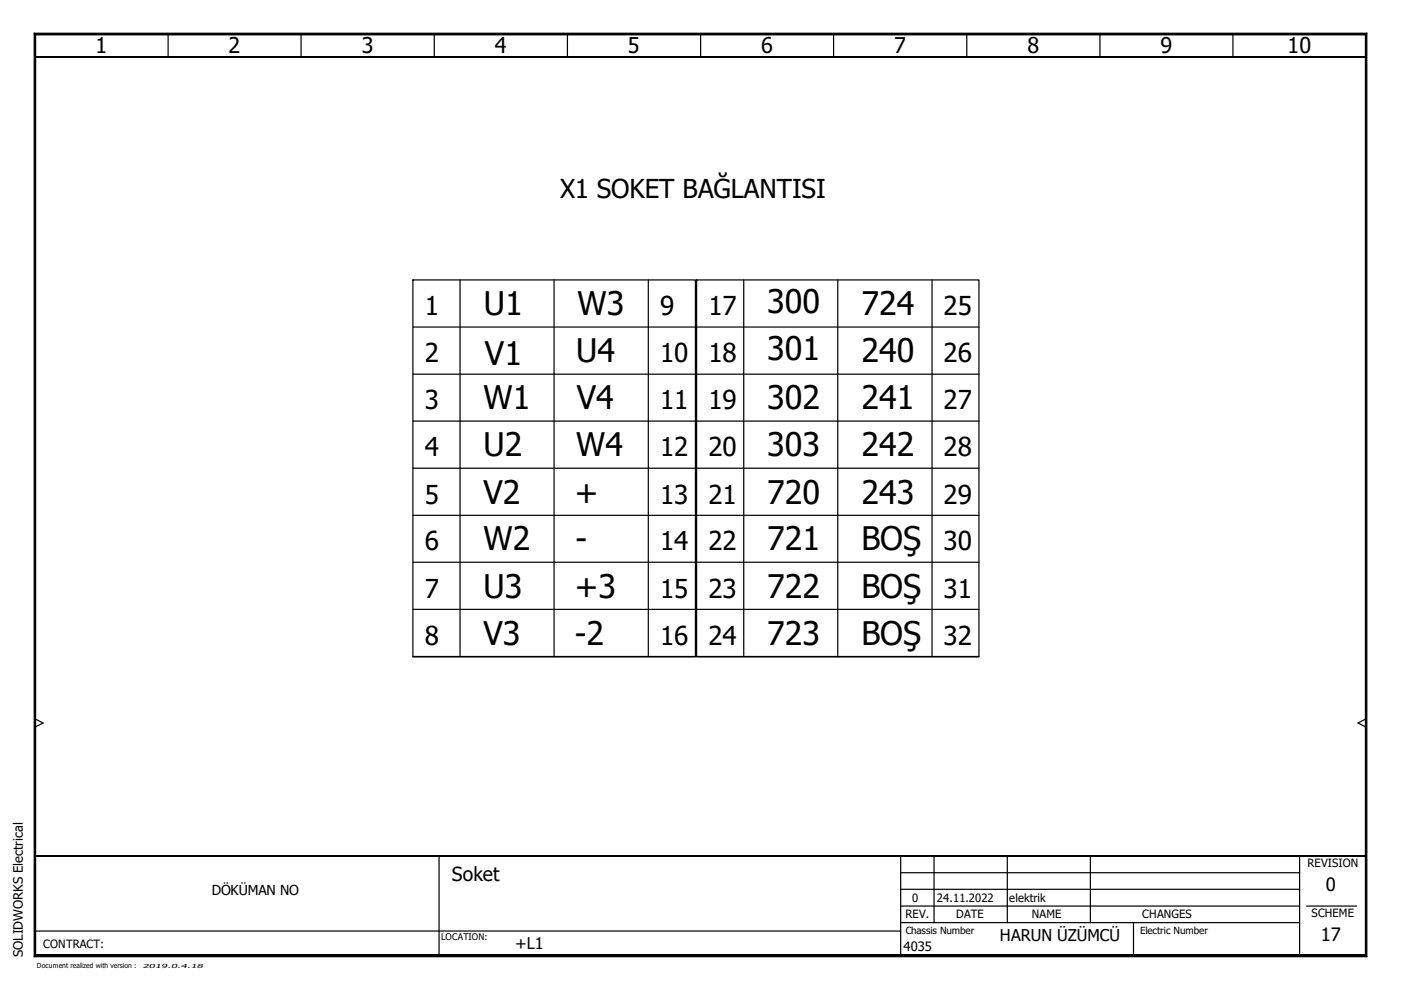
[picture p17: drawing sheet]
<svg xmlns="http://www.w3.org/2000/svg" width="297mm" height="210mm" viewBox="0 0 297 210" stroke-linecap="round" stroke-linejoin="round" font-family="sans-serif">
<defs><g id="words">
<g font-size="6.9">
<text x="102.6" y="66.8">U1</text>
<text x="122.5" y="66.8">W3</text>
<text x="162.6" y="66.3">300</text>
<text x="182.6" y="66.8">724</text>
<text x="102.8" y="77.4">V1</text>
<text x="122.1" y="76.8">U4</text>
<text x="162.6" y="76.3">301</text>
<text x="182.6" y="76.8">240</text>
<text x="102.5" y="86.8">W1</text>
<text x="122.3" y="86.8">V4</text>
<text x="162.6" y="86.8">302</text>
<text x="182.6" y="86.8">241</text>
<text x="102.5" y="96.8">U2</text>
<text x="122.1" y="96.8">W4</text>
<text x="162.6" y="96.8">303</text>
<text x="182.6" y="96.8">242</text>
<text x="102.5" y="106.8">V2</text>
<text x="121.9" y="106.8">+</text>
<text x="162.6" y="106.8">720</text>
<text x="182.6" y="106.8">243</text>
<text x="102.5" y="116.7">W2</text>
<text x="122" y="116.7">-</text>
<text x="162.6" y="116.7">721</text>
<text x="182.6" y="116.7">BOŞ</text>
<text x="102.5" y="126.7">U3</text>
<text x="121.9" y="126.7">+3</text>
<text x="162.6" y="126.7">722</text>
<text x="182.6" y="126.7">BOŞ</text>
<text x="102.5" y="136.7">V3</text>
<text x="121.9" y="136.7">-2</text>
<text x="162.6" y="136.7">723</text>
<text x="182.6" y="136.7">BOŞ</text>
</g>
<g font-size="5.5">
<text x="118.7" y="42">X1 SOKET BAĞLANTISI</text>
<text x="90" y="66.8">1</text>
<text x="140" y="66.8">9</text>
<text x="150.2" y="66.8">17</text>
<text x="200.1" y="66.8">25</text>
<text x="90" y="76.8">2</text>
<text x="140" y="76.8">10</text>
<text x="150.2" y="76.8">18</text>
<text x="200.1" y="76.8">26</text>
<text x="90" y="86.8">3</text>
<text x="140" y="86.8">11</text>
<text x="150.2" y="86.8">19</text>
<text x="200.1" y="86.8">27</text>
<text x="90" y="96.8">4</text>
<text x="140" y="96.8">12</text>
<text x="150.2" y="96.8">20</text>
<text x="200.1" y="96.8">28</text>
<text x="90" y="106.8">5</text>
<text x="140" y="106.8">13</text>
<text x="150.2" y="106.8">21</text>
<text x="200.1" y="106.8">29</text>
<text x="90" y="116.7">6</text>
<text x="140" y="116.7">14</text>
<text x="150.2" y="116.7">22</text>
<text x="200.1" y="116.7">30</text>
<text x="90" y="126.7">7</text>
<text x="140" y="126.7">15</text>
<text x="150.2" y="126.7">23</text>
<text x="200.1" y="126.7">31</text>
<text x="90" y="136.7">8</text>
<text x="140" y="136.7">16</text>
<text x="150.2" y="136.7">24</text>
<text x="200.1" y="136.7">32</text>
</g>
<g font-size="4.6">
<text x="20.2" y="11.3">1</text>
<text x="48.5" y="11.3">2</text>
<text x="76.7" y="11.3">3</text>
<text x="104.9" y="11.3">4</text>
<text x="133.1" y="11.3">5</text>
<text x="161.4" y="11.3">6</text>
<text x="189.6" y="11.3">7</text>
<text x="217.8" y="11.3">8</text>
<text x="246" y="11.3">9</text>
<text x="273" y="11.3">10</text>
</g>
<text font-size="4.1" x="95.8" y="186.7">Soket</text>
<g font-size="3.9">
<text x="281.1" y="188.8">0</text>
<text x="280" y="199.5">17</text>
</g>
<g font-size="3.4">
<text x="109.3" y="201.1">+L1</text>
<text x="212" y="199.4">HARUN ÜZÜMCÜ</text>
</g>
<text font-size="2.9" x="44.9" y="189.8">DÖKÜMAN NO</text>
<g font-size="2.7">
<text x="4.8" y="202.9" transform="rotate(-90 4.8 202.9)">SOLIDWORKS Electrical</text>
<text x="191.6" y="201.5">4035</text>
</g>
<g font-size="2.4">
<text x="277.2" y="183.9">REVISION</text>
<text x="193.4" y="191.3">0</text>
<text x="198.6" y="191.3">24.11.2022</text>
<text x="214" y="191.3">elektrik</text>
<text x="192" y="194.7">REV.</text>
<text x="202.7" y="194.7">DATE</text>
<text x="218.8" y="194.7">NAME</text>
<text x="242.2" y="194.7">CHANGES</text>
<text x="278.1" y="194.4">SCHEME</text>
<text x="9.1" y="200.9">CONTRACT:</text>
</g>
<g font-size="2.1">
<text x="192" y="198">Chassis Number</text>
<text x="241.8" y="198.1">Electric Number</text>
</g>
<text font-size="1.9" x="93.5" y="199.3">LOCATION:</text>
<text font-size="1.5" x="7.8" y="205.3">Document realized with version :</text>
<text font-size="1.2" x="30.3" y="205.2">2019.0.4.18</text>
</g></defs>
<path d="M0 0h297v209.9h-297z" fill="none" stroke="#fff" stroke-width=".21"/>
<g fill="none" stroke="#000" stroke-width=".25">
<path d="M35.6 7.2v4.9M63.8 7.2v4.9M92.1 7.2v4.9M120.3 7.2v4.9M148.5 7.2v4.9M176.7 7.2v4.9M205 7.2v4.9M233.2 7.2v4.9M261.4 7.2v4.9M87.5 59.4h59.9v79.9h-59.9zM97.5 59.4v79.7M117.5 59.4v79.9"/>
<path d="M137.5 59.4v79.7M147.7 59.4h59.9v79.9h-59.9zM157.7 59.4v79.7M177.6 59.4v79.9M197.6 59.4v79.7M87.5 79.3h59.9M87.5 69.3h59.9M147.7 79.3h59.9M147.7 69.3h59.9M87.5 99.3h59.9M87.5 89.3h59.9M147.7 99.3h59.9"/>
<path d="M147.7 89.3h59.9M87.5 119.2h59.9M87.5 109.3h59.9M147.7 119.2h59.9M147.7 109.3h59.9M87.5 139.2h59.9M87.5 129.2h59.9M147.7 139.2h59.9M147.7 129.2h59.9M7.4 152.4l1.7 .9-1.7 .9M289.6 152.4l-1.7 .9 1.7 .9M7.4 197.4h183.6"/>
<path d="M93.1 181.5v21.2M191 195.6h84.5M191 181.5v21.2M191 192.1h84.5M191 188.6h84.5M191 185h84.5M198 181.5v14.1M213.6 181.5v14.1M231.2 181.5v14.1M240.3 195.6v7.1M275.5 181.5v21.2M277 192.1h10.6"/>
</g>
<path d="M7.2 7.2h282.6M7.2 202.7h282.6" fill="none" stroke="#000" stroke-width=".38"/>
<path d="M7.2 7l.4 .4zM289.8 7l-.3 .4zM7.6 202.5l-.4 .4zM289.5 202.5l.3 .4z" fill="#000"/>
<g fill="none" stroke="#000" stroke-width=".21">
<path d="M7.2 7l.4 .4zM7.2 7h282.6zM7.2 7v195.9zM7.2 7h282.6v195.9h-282.6zM7.6 7.4h281.9zM7.6 7.4v195.1zM7.6 7.4h281.9v195.1h-281.9zM289.5 7.4v195.1zM289.8 7l-.3 .4zM289.8 7v195.9zM7.2 202.9h282.6zM7.6 202.5l-.4 .4z"/>
<path d="M7.6 202.5h281.9zM289.5 202.5l.3 .4z"/>
</g>
<path d="M7.4 7v195.9M7.4 12.1h282.2M289.6 7v195.9M7.4 181.5h282.2" fill="none" stroke="#000" stroke-width=".34"/>
<use href="#words"/>
</svg>
